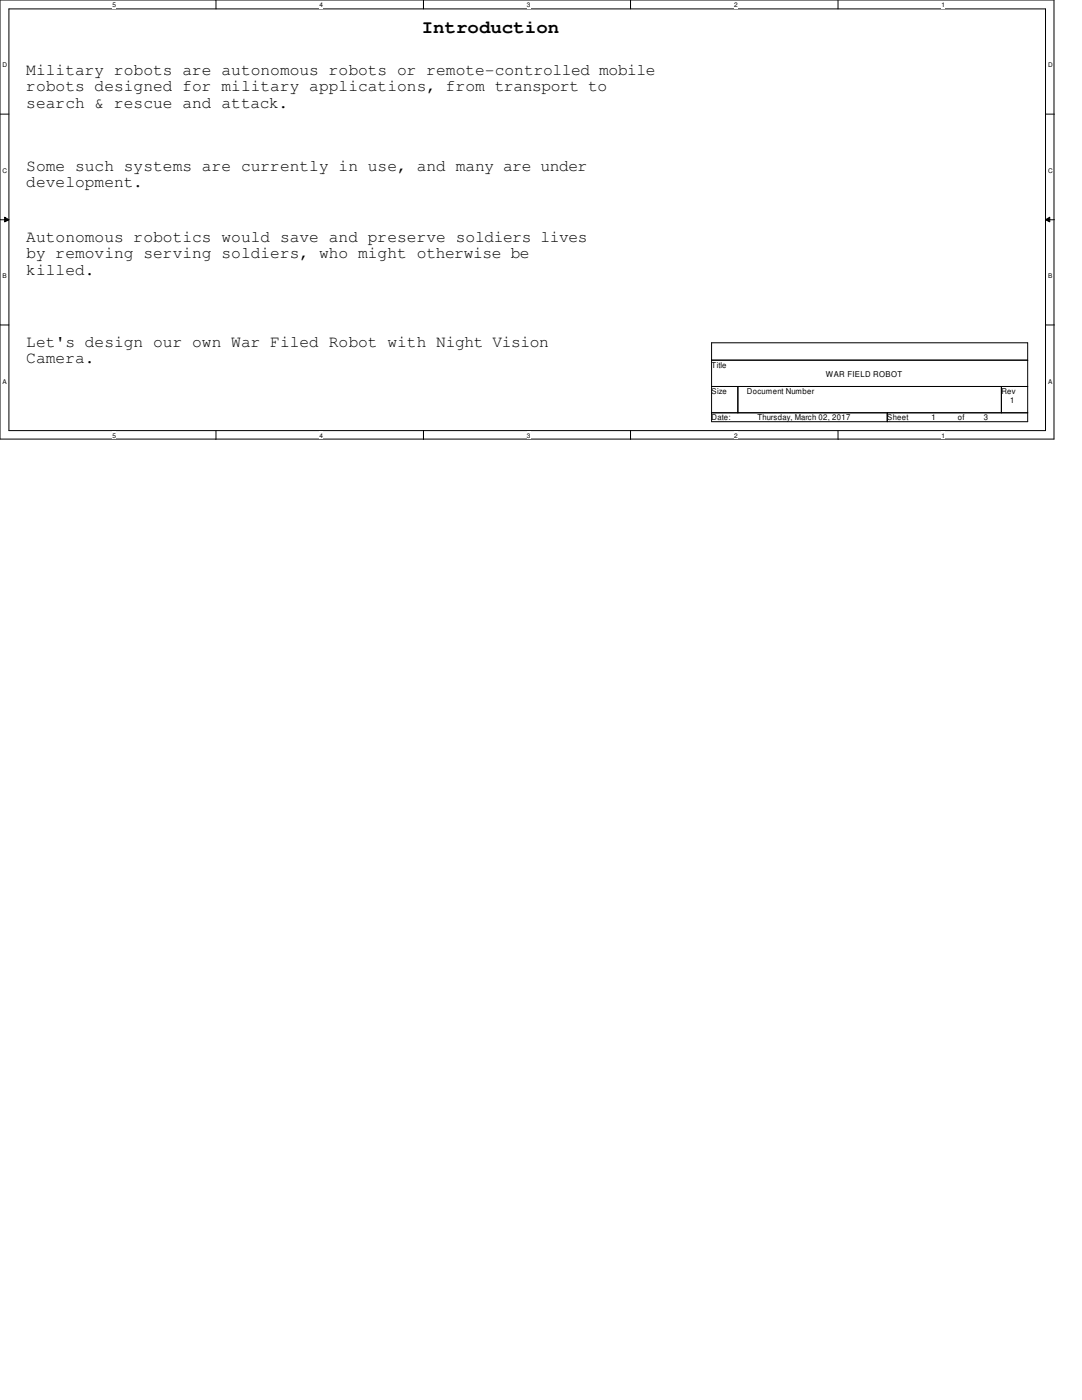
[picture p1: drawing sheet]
<svg xmlns="http://www.w3.org/2000/svg" width="216mm" height="279mm" viewBox="0 0 216 279" stroke-linecap="round" stroke-linejoin="round" font-family="sans-serif">
<defs><g id="words">
<text font-size="3.6" x="84.2" y="6.6">Introduction</text>
<g font-size="3.3">
<text x="5.2" y="14.9">Military robots are autonomous robots or remote-controlled mobile</text>
<text x="5.2" y="18.2">robots designed for military applications, from transport to</text>
<text x="5.2" y="21.5">search &amp; rescue and attack.</text>
<text x="5.2" y="34.2">Some such systems are currently in use, and many are under</text>
<text x="5.2" y="37.3">development.</text>
<text x="5.2" y="48.3">Autonomous robotics would save and preserve soldiers lives</text>
<text x="5.2" y="51.6">by removing serving soldiers, who might otherwise be</text>
<text x="5.2" y="54.9">killed.</text>
<text x="5.2" y="69.3">Let's design our own War Filed Robot with Night Vision</text>
<text x="5.2" y="72.4">Camera.</text>
</g>
<g font-size="1.6">
<text x="142" y="73.4">Title</text>
<text x="164.8" y="75.2">WAR FIELD ROBOT</text>
<text x="142" y="78.7">Size</text>
<text x="142" y="83.9">Date:</text>
<text x="149" y="78.7">Document Number</text>
<text x="151.1" y="83.9">Thursday, March 02, 2017</text>
<text x="177" y="83.9">Sheet</text>
<text x="185.8" y="83.9">1</text>
<text x="191.1" y="83.9">of</text>
<text x="196.3" y="83.9">3</text>
<text x="199.8" y="78.7">Rev</text>
<text x="201.6" y="80.4">1</text>
</g>
<g font-size="1.3">
<text x="22.4" y="1.4">5</text>
<text x="63.8" y="1.4">4</text>
<text x="105.2" y="1.4">3</text>
<text x="146.5" y="1.4">2</text>
<text x="187.9" y="1.4">1</text>
<text x=".5" y="13.5">D</text>
<text x="209.1" y="13.5">D</text>
<text x=".5" y="34.5">C</text>
<text x="209.1" y="34.5">C</text>
<text x=".5" y="55.5">B</text>
<text x="209.1" y="55.5">B</text>
<text x=".5" y="76.5">A</text>
<text x="209.1" y="76.5">A</text>
<text x="22.4" y="87.4">5</text>
<text x="63.8" y="87.4">4</text>
<text x="105.2" y="87.4">3</text>
<text x="146.5" y="87.4">2</text>
<text x="187.9" y="87.4">1</text>
</g>
</g></defs>
<path d="M0 0h210.3v87.6h-210.3zM1.8 1.8h206.8v84.1h-206.8z" fill="none" stroke="#000" stroke-width=".2"/>
<g fill="#fff">
<path d="M22.4 .3h.7v1.4h-.7z"/>
<path d="M22.4 86.2h.7v1.4h-.7z"/>
</g>
<path d="M43.1 0v1.8M43.1 85.9v1.8" fill="none" stroke="#000" stroke-width=".2"/>
<g fill="#fff">
<path d="M63.8 .3h.6v1.4h-.6z"/>
<path d="M63.8 86.2h.6v1.4h-.6z"/>
</g>
<path d="M84.5 0v1.8M84.5 85.9v1.8" fill="none" stroke="#000" stroke-width=".2"/>
<g fill="#fff">
<path d="M105.2 .3h.6v1.4h-.6z"/>
<path d="M105.2 86.2h.6v1.4h-.6z"/>
</g>
<path d="M125.8 0v1.8M125.8 85.9v1.8" fill="none" stroke="#000" stroke-width=".2"/>
<g fill="#fff">
<path d="M146.5 .3h.7v1.4h-.7z"/>
<path d="M146.5 86.2h.7v1.4h-.7z"/>
</g>
<path d="M167.2 0v1.8M167.2 85.9v1.8" fill="none" stroke="#000" stroke-width=".2"/>
<g fill="#fff">
<path d="M187.9 .3h.7v1.4h-.7z"/>
<path d="M187.9 86.2h.7v1.4h-.7z"/>
<path d="M.5 12.3h.9v1.4h-.9z"/>
<path d="M209.1 12.3h1v1.4h-1z"/>
<path d="M.5 33.3h.9v1.4h-.9z"/>
<path d="M209.1 33.3h1v1.4h-1z"/>
</g>
<path d="M0 22.8h1.8M208.6 22.8h1.8" fill="none" stroke="#000" stroke-width=".2"/>
<g fill="#fff">
<path d="M.5 54.4h.9v1.4h-.9z"/>
<path d="M209.1 54.4h.9v1.4h-.9z"/>
</g>
<path d="M0 43.9h1.8M.9 43.3l.9 .6-.9 .4zM208.6 43.9l.9-.6v1zM208.6 43.9h1.8" fill="none" stroke="#000" stroke-width=".2"/>
<path d="M.9 43.3l.9 .6-.9 .4zM208.6 43.9l.9-.6v1z" fill="#000"/>
<g fill="#fff">
<path d="M.5 75.4h.8v1.4h-.8z"/>
<path d="M209.1 75.4h.8v1.4h-.8z"/>
</g>
<path d="M0 64.9h1.8M142 68.4h63.1v15.8h-63.1zM142 71.9h63.1M142 77.1h63.1M147.2 77.1v5.3M199.8 77.1v5.3M208.6 64.9h1.8M142 82.4h63.1M177 82.4v1.8" fill="none" stroke="#000" stroke-width=".2"/>
<use href="#words"/>
</svg>
